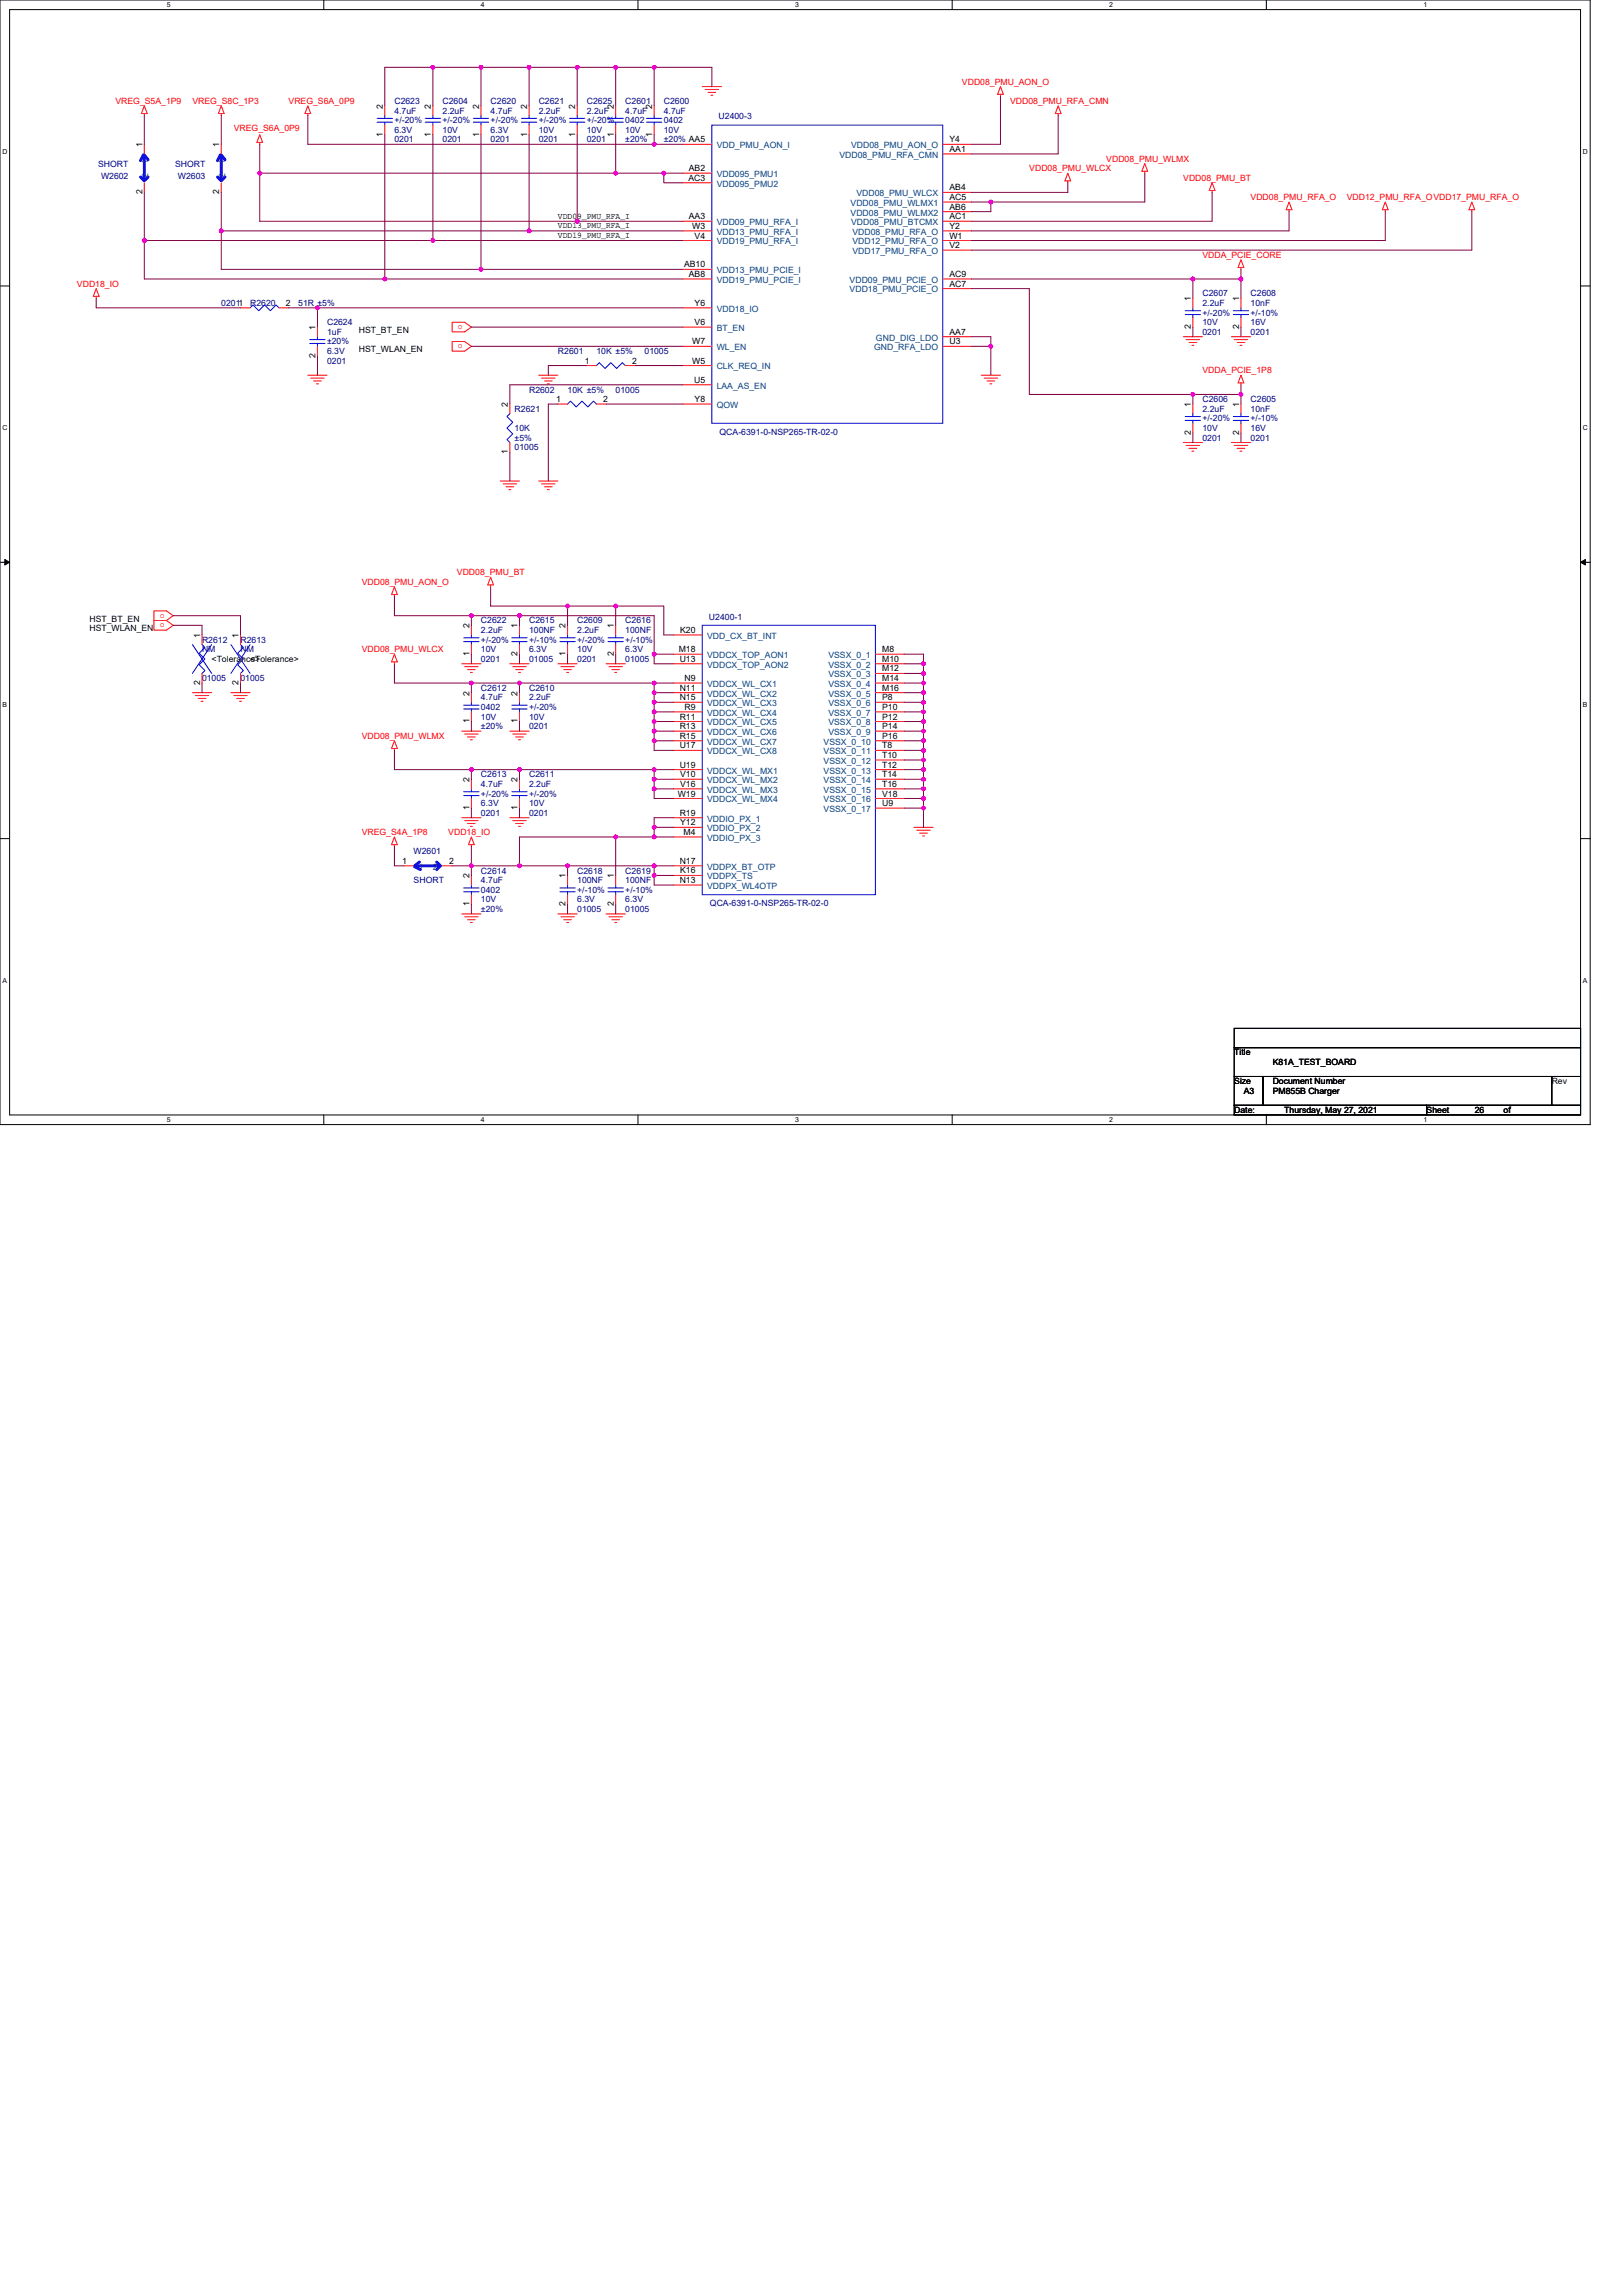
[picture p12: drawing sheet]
<svg xmlns="http://www.w3.org/2000/svg" width="210mm" height="297mm" viewBox="0 0 210 297" stroke-linecap="round" stroke-linejoin="round" font-family="sans-serif">
<defs><g id="words">
<g font-size="1.1" fill="#f00">
<text x="124.5" y="11">VDD08_PMU_AON_O</text>
<text x="14.9" y="13.4">VREG_S5A_1P9</text>
<text x="24.9" y="13.4">VREG_S8C_1P3</text>
<text x="30.2" y="16.9">VREG_S6A_0P9</text>
<text x="37.3" y="13.4">VREG_S6A_0P9</text>
<text x="130.7" y="13.4">VDD08_PMU_RFA_CMN</text>
<text x="133.2" y="22.2">VDD08_PMU_WLCX</text>
<text x="143.1" y="20.9">VDD08_PMU_WLMX</text>
<text x="153.1" y="23.4">VDD08_PMU_BT</text>
<text x="161.8" y="25.9">VDD08_PMU_RFA_O</text>
<text x="174.2" y="25.9">VDD12_PMU_RFA_OVDD17_PMU_RFA_O</text>
<text x="155.6" y="33.4">VDDA_PCIE_CORE</text>
<text x="10" y="37.1">VDD18_IO</text>
<text x="59.2" y="42.6">o</text>
<text x="59.2" y="45.1">o</text>
<text x="155.6" y="48.3">VDDA_PCIE_1P8</text>
<text x="46.8" y="75.7">VDD08_PMU_AON_O</text>
<text x="59.1" y="74.4">VDD08_PMU_BT</text>
<text x="20.7" y="79.9">o</text>
<text x="20.7" y="81.2">o</text>
<text x="46.8" y="84.4">VDD08_PMU_WLCX</text>
<text x="46.8" y="95.6">VDD08_PMU_WLMX</text>
<text x="46.8" y="108">VREG_S4A_1P8</text>
<text x="58" y="108">VDD18_IO</text>
</g>
<g font-size="1.1">
<text x="49.5" y="17.7" transform="rotate(-90 49.5 17.7)">1</text>
<text x="49.5" y="14.1" transform="rotate(-90 49.5 14.1)">2</text>
<text x="55.8" y="17.7" transform="rotate(-90 55.8 17.7)">1</text>
<text x="55.8" y="14.1" transform="rotate(-90 55.8 14.1)">2</text>
<text x="62" y="17.7" transform="rotate(-90 62 17.7)">1</text>
<text x="62" y="14.1" transform="rotate(-90 62 14.1)">2</text>
<text x="68.2" y="17.7" transform="rotate(-90 68.2 17.7)">1</text>
<text x="68.2" y="14.1" transform="rotate(-90 68.2 14.1)">2</text>
<text x="74.4" y="17.7" transform="rotate(-90 74.4 17.7)">1</text>
<text x="74.4" y="14.1" transform="rotate(-90 74.4 14.1)">2</text>
<text x="79.4" y="17.7" transform="rotate(-90 79.4 17.7)">1</text>
<text x="79.4" y="14.1" transform="rotate(-90 79.4 14.1)">2</text>
<text x="84.4" y="17.7" transform="rotate(-90 84.4 17.7)">1</text>
<text x="84.4" y="14.1" transform="rotate(-90 84.4 14.1)">2</text>
<text x="18.4" y="19" transform="rotate(-90 18.4 19)">1</text>
<text x="28.4" y="19" transform="rotate(-90 28.4 19)">1</text>
<text x="89.1" y="23.4">AC3</text>
<text x="89.1" y="22.1">AB2</text>
<text x="122.8" y="19.7">AA1</text>
<text x="122.8" y="18.4">Y4</text>
<text x="18.4" y="25.1" transform="rotate(-90 18.4 25.1)">2</text>
<text x="28.4" y="25.1" transform="rotate(-90 28.4 25.1)">2</text>
<text x="72.2" y="28.3">VDD09_PMU_RFA_I</text>
<text x="72.2" y="29.5">VDD13_PMU_RFA_I</text>
<text x="89.1" y="28.4">AA3</text>
<text x="89.6" y="29.6">W3</text>
<text x="122.8" y="24.6">AB4</text>
<text x="122.8" y="29.6">Y2</text>
<text x="122.8" y="25.9">AC5</text>
<text x="122.8" y="27.1">AB6</text>
<text x="122.8" y="28.4">AC1</text>
<text x="72.2" y="30.8">VDD19_PMU_RFA_I</text>
<text x="88.5" y="34.6">AB10</text>
<text x="89.1" y="35.8">AB8</text>
<text x="89.9" y="30.9">V4</text>
<text x="122.8" y="30.9">W1</text>
<text x="122.8" y="32.1">V2</text>
<text x="122.8" y="35.8">AC9</text>
<text x="37" y="39.6">2</text>
<text x="89.9" y="39.6">Y6</text>
<text x="122.8" y="37.1">AC7</text>
<text x="154.1" y="39" transform="rotate(-90 154.1 39)">1</text>
<text x="160.3" y="39" transform="rotate(-90 160.3 39)">1</text>
<text x="40.8" y="46.3" transform="rotate(-90 40.8 46.3)">2</text>
<text x="40.8" y="42.7" transform="rotate(-90 40.8 42.7)">1</text>
<text x="46.4" y="43.1">HST_BT_EN</text>
<text x="46.4" y="45.6">HST_WLAN_EN</text>
<text x="75.7" y="47">1</text>
<text x="81.8" y="47">2</text>
<text x="89.6" y="44.6">W7</text>
<text x="89.6" y="47">W5</text>
<text x="89.9" y="42.1">V6</text>
<text x="122.8" y="44.6">U3</text>
<text x="122.8" y="43.3">AA7</text>
<text x="154.1" y="42.6" transform="rotate(-90 154.1 42.6)">2</text>
<text x="160.3" y="42.6" transform="rotate(-90 160.3 42.6)">2</text>
<text x="65.7" y="52.6" transform="rotate(-90 65.7 52.6)">2</text>
<text x="71.9" y="52">1</text>
<text x="78" y="52">2</text>
<text x="89.8" y="49.5">U5</text>
<text x="89.9" y="52">Y8</text>
<text x="154.1" y="52.6" transform="rotate(-90 154.1 52.6)">1</text>
<text x="160.3" y="52.6" transform="rotate(-90 160.3 52.6)">1</text>
<text x="65.7" y="58.7" transform="rotate(-90 65.7 58.7)">1</text>
<text x="154.1" y="56.3" transform="rotate(-90 154.1 56.3)">2</text>
<text x="160.3" y="56.3" transform="rotate(-90 160.3 56.3)">2</text>
<text x="11.6" y="80.4">HST_BT_EN</text>
<text x="11.6" y="81.7">HST_WLAN_EN</text>
<text x="25.9" y="82.5" transform="rotate(-90 25.9 82.5)">1</text>
<text x="30.9" y="82.5" transform="rotate(-90 30.9 82.5)">1</text>
<text x="60.7" y="81.3" transform="rotate(-90 60.7 81.3)">2</text>
<text x="67" y="81.3" transform="rotate(-90 67 81.3)">1</text>
<text x="73.2" y="81.3" transform="rotate(-90 73.2 81.3)">2</text>
<text x="79.4" y="81.3" transform="rotate(-90 79.4 81.3)">1</text>
<text x="88" y="81.9">K20</text>
<text x="25.9" y="88.6" transform="rotate(-90 25.9 88.6)">2</text>
<text x="27.4" y="85.6">&lt;Tolerance&gt;</text>
<text x="30.9" y="88.6" transform="rotate(-90 30.9 88.6)">2</text>
<text x="32.4" y="85.6">&lt;Tolerance&gt;</text>
<text x="60.7" y="90" transform="rotate(-90 60.7 90)">2</text>
<text x="60.7" y="84.9" transform="rotate(-90 60.7 84.9)">1</text>
<text x="67" y="90" transform="rotate(-90 67 90)">2</text>
<text x="67" y="84.9" transform="rotate(-90 67 84.9)">2</text>
<text x="73.2" y="84.9" transform="rotate(-90 73.2 84.9)">1</text>
<text x="79.4" y="84.9" transform="rotate(-90 79.4 84.9)">2</text>
<text x="87.8" y="84.4">M18</text>
<text x="87.9" y="85.6">U13</text>
<text x="87.9" y="89.4">N11</text>
<text x="88.6" y="88.1">N9</text>
<text x="114.1" y="84.4">M8</text>
<text x="114.1" y="85.6">M10</text>
<text x="114.1" y="86.9">M12</text>
<text x="114.1" y="88.1">M14</text>
<text x="114.1" y="89.4">M16</text>
<text x="60.7" y="93.6" transform="rotate(-90 60.7 93.6)">1</text>
<text x="67" y="93.6" transform="rotate(-90 67 93.6)">1</text>
<text x="87.9" y="90.6">N15</text>
<text x="87.9" y="93.1">R11</text>
<text x="87.9" y="94.3">R13</text>
<text x="87.9" y="95.6">R15</text>
<text x="88.6" y="91.8">R9</text>
<text x="114.1" y="95.6">P16</text>
<text x="114.1" y="90.6">P8</text>
<text x="114.1" y="91.8">P10</text>
<text x="114.1" y="93.1">P12</text>
<text x="114.1" y="94.3">P14</text>
<text x="60.7" y="101.2" transform="rotate(-90 60.7 101.2)">2</text>
<text x="67" y="101.2" transform="rotate(-90 67 101.2)">2</text>
<text x="87.9" y="96.8">U17</text>
<text x="87.9" y="99.3">U19</text>
<text x="88" y="100.6">V10</text>
<text x="88" y="101.8">V16</text>
<text x="114.1" y="96.8">T8</text>
<text x="114.1" y="98.1">T10</text>
<text x="114.1" y="99.3">T12</text>
<text x="114.1" y="100.6">T14</text>
<text x="114.1" y="101.8">T16</text>
<text x="60.7" y="104.8" transform="rotate(-90 60.7 104.8)">1</text>
<text x="67" y="104.8" transform="rotate(-90 67 104.8)">1</text>
<text x="87.7" y="103">W19</text>
<text x="87.9" y="105.5">R19</text>
<text x="88" y="106.8">Y12</text>
<text x="114.1" y="103">V18</text>
<text x="114.1" y="104.3">U9</text>
<text x="52" y="111.8">1</text>
<text x="58.1" y="111.8">2</text>
<text x="60.7" y="113.6" transform="rotate(-90 60.7 113.6)">2</text>
<text x="73.2" y="113.6" transform="rotate(-90 73.2 113.6)">1</text>
<text x="79.4" y="113.6" transform="rotate(-90 79.4 113.6)">1</text>
<text x="87.9" y="111.8">N17</text>
<text x="88" y="113">K16</text>
<text x="88.4" y="108">M4</text>
<text x="60.7" y="117.2" transform="rotate(-90 60.7 117.2)">1</text>
<text x="73.2" y="117.2" transform="rotate(-90 73.2 117.2)">2</text>
<text x="79.4" y="117.2" transform="rotate(-90 79.4 117.2)">2</text>
<text x="87.9" y="114.2">N13</text>
<text x="159.7" y="136.5">Title</text>
<text x="164.7" y="137.8">K81A_TEST_BOARD</text>
<text x="159.7" y="140.3">Size</text>
<text x="160.9" y="141.5">A3</text>
<text x="164.7" y="140.3">Document Number</text>
<text x="164.7" y="141.5">PM855B Charger</text>
<text x="200.8" y="140.3">Rev</text>
<text x="159.7" y="144">Date:</text>
<text x="166.2" y="144">Thursday, May 27, 2021</text>
<text x="184.6" y="144">Sheet</text>
<text x="190.8" y="144">26</text>
<text x="194.5" y="144">of</text>
</g>
<g font-size="1.1" fill="#000080">
<text x="51" y="13.4">C2623</text>
<text x="51" y="14.7">4.7uF</text>
<text x="51" y="17.2">6.3V</text>
<text x="51" y="15.9">+/-20%</text>
<text x="57.3" y="13.4">C2604</text>
<text x="57.3" y="14.7">2.2uF</text>
<text x="57.3" y="17.2">10V</text>
<text x="57.3" y="15.9">+/-20%</text>
<text x="63.5" y="13.4">C2620</text>
<text x="63.5" y="14.7">4.7uF</text>
<text x="63.5" y="17.2">6.3V</text>
<text x="63.5" y="15.9">+/-20%</text>
<text x="69.7" y="13.4">C2621</text>
<text x="69.7" y="14.7">2.2uF</text>
<text x="69.7" y="17.2">10V</text>
<text x="69.7" y="15.9">+/-20%</text>
<text x="75.9" y="13.4">C2625</text>
<text x="75.9" y="14.7">2.2uF</text>
<text x="75.9" y="17.2">10V</text>
<text x="75.9" y="15.9">+/-20%</text>
<text x="80.9" y="13.4">C2601</text>
<text x="80.9" y="14.7">4.7uF</text>
<text x="80.9" y="15.9">0402</text>
<text x="80.9" y="17.2">10V</text>
<text x="85.9" y="13.4">C2600</text>
<text x="85.9" y="14.7">4.7uF</text>
<text x="85.9" y="15.9">0402</text>
<text x="85.9" y="17.2">10V</text>
<text x="93" y="15.4">U2400-3</text>
<text x="12.7" y="21.7">SHORT</text>
<text x="13.1" y="23.2">W2602</text>
<text x="22.7" y="21.7">SHORT</text>
<text x="23" y="23.2">W2603</text>
<text x="51" y="18.4">0201</text>
<text x="57.3" y="18.4">0201</text>
<text x="63.5" y="18.4">0201</text>
<text x="69.7" y="18.4">0201</text>
<text x="75.9" y="18.4">0201</text>
<text x="80.9" y="18.4">±20%</text>
<text x="85.9" y="18.4">±20% AA5</text>
<text x="28.6" y="39.6">02011</text>
<text x="32.4" y="39.6">R2620</text>
<text x="38.6" y="39.6">51R ±5%</text>
<text x="155.6" y="38.3">C2607</text>
<text x="155.6" y="39.6">2.2uF</text>
<text x="155.6" y="40.8">+/-20%</text>
<text x="161.8" y="38.3">C2608</text>
<text x="161.8" y="39.6">10nF</text>
<text x="161.8" y="40.8">+/-10%</text>
<text x="42.3" y="42.1">C2624</text>
<text x="42.3" y="43.3">1uF</text>
<text x="42.3" y="47.1">0201</text>
<text x="42.3" y="45.8">6.3V</text>
<text x="42.3" y="44.6">±20%</text>
<text x="72.2" y="45.8">R2601</text>
<text x="77.2" y="45.8">10K ±5%</text>
<text x="83.4" y="45.8">01005</text>
<text x="155.6" y="43.3">0201</text>
<text x="155.6" y="42.1">10V</text>
<text x="161.8" y="43.3">0201</text>
<text x="161.8" y="42.1">16V</text>
<text x="66.6" y="53.3">R2621</text>
<text x="68.5" y="50.8">R2602</text>
<text x="73.4" y="50.8">10K ±5%</text>
<text x="79.7" y="50.8">01005</text>
<text x="155.6" y="52">C2606</text>
<text x="155.6" y="53.3">2.2uF</text>
<text x="161.8" y="52">C2605</text>
<text x="161.8" y="53.3">10nF</text>
<text x="66.6" y="55.8">10K</text>
<text x="66.6" y="57">±5%</text>
<text x="66.6" y="58.3">01005</text>
<text x="93.1" y="56.3">QCA-6391-0-NSP265-TR-02-0</text>
<text x="155.6" y="57">0201</text>
<text x="155.6" y="55.8">10V</text>
<text x="155.6" y="54.5">+/-20%</text>
<text x="161.8" y="57">0201</text>
<text x="161.8" y="55.8">16V</text>
<text x="161.8" y="54.5">+/-10%</text>
<text x="26.1" y="83.1">R2612</text>
<text x="31.1" y="83.1">R2613</text>
<text x="62.2" y="80.7">C2622</text>
<text x="62.2" y="81.9">2.2uF</text>
<text x="62.2" y="83.1">+/-20%</text>
<text x="68.5" y="80.7">C2615</text>
<text x="68.5" y="81.9">100NF</text>
<text x="68.5" y="83.1">+/-10%</text>
<text x="74.7" y="80.7">C2609</text>
<text x="74.7" y="81.9">2.2uF</text>
<text x="74.7" y="83.1">+/-20%</text>
<text x="80.9" y="80.7">C2616</text>
<text x="80.9" y="81.9">100NF</text>
<text x="80.9" y="83.1">+/-10%</text>
<text x="91.7" y="80.2">U2400-1</text>
<text x="26.1" y="84.4">NM</text>
<text x="26.1" y="88.1">01005</text>
<text x="31.1" y="84.4">NM</text>
<text x="31.1" y="88.1">01005</text>
<text x="62.2" y="89.4">C2612</text>
<text x="62.2" y="85.6">0201</text>
<text x="62.2" y="84.4">10V</text>
<text x="68.5" y="85.6">01005</text>
<text x="68.5" y="84.4">6.3V</text>
<text x="68.5" y="89.4">C2610</text>
<text x="74.7" y="85.6">0201</text>
<text x="74.7" y="84.4">10V</text>
<text x="80.9" y="85.6">01005</text>
<text x="80.9" y="84.4">6.3V</text>
<text x="62.2" y="90.6">4.7uF</text>
<text x="62.2" y="91.9">0402</text>
<text x="62.2" y="93.1">10V</text>
<text x="62.2" y="94.3">±20%</text>
<text x="68.5" y="90.6">2.2uF</text>
<text x="68.5" y="94.3">0201</text>
<text x="68.5" y="93.1">10V</text>
<text x="68.5" y="91.9">+/-20%</text>
<text x="62.2" y="100.6">C2613</text>
<text x="62.2" y="101.8">4.7uF</text>
<text x="68.5" y="100.6">C2611</text>
<text x="68.5" y="101.8">2.2uF</text>
<text x="62.2" y="105.6">0201</text>
<text x="62.2" y="104.3">6.3V</text>
<text x="62.2" y="103.1">+/-20%</text>
<text x="68.5" y="105.6">0201</text>
<text x="68.5" y="104.3">10V</text>
<text x="68.5" y="103.1">+/-20%</text>
<text x="53.5" y="110.5">W2601</text>
<text x="62.2" y="113">C2614</text>
<text x="74.7" y="113">C2618</text>
<text x="80.9" y="113">C2619</text>
<text x="53.5" y="114.3">SHORT</text>
<text x="62.2" y="114.3">4.7uF</text>
<text x="62.2" y="115.5">0402</text>
<text x="62.2" y="116.8">10V</text>
<text x="62.2" y="118">±20%</text>
<text x="74.7" y="114.3">100NF</text>
<text x="74.7" y="118">01005</text>
<text x="74.7" y="116.8">6.3V</text>
<text x="74.7" y="115.5">+/-10%</text>
<text x="80.9" y="114.3">100NF</text>
<text x="80.9" y="118">01005</text>
<text x="80.9" y="116.8">6.3V</text>
<text x="80.9" y="115.5">+/-10%</text>
<text x="91.9" y="117.2">QCA-6391-0-NSP265-TR-02-0</text>
</g>
<g font-size="1.1" fill="#004080">
<text x="19.2" y="23" transform="rotate(-90 19.2 23)">2</text>
<text x="19.2" y="21.2" transform="rotate(-90 19.2 21.2)">1</text>
<text x="29.1" y="23" transform="rotate(-90 29.1 23)">2</text>
<text x="29.1" y="21.2" transform="rotate(-90 29.1 21.2)">1</text>
<text x="92.7" y="19.2">VDD_PMU_AON_I</text>
<text x="92.7" y="22.9">VDD095_PMU1</text>
<text x="108.6" y="20.4">VDD08_PMU_RFA_CMN</text>
<text x="110.1" y="19.2">VDD08_PMU_AON_O</text>
<text x="92.7" y="24.1">VDD095_PMU2</text>
<text x="92.7" y="29.1">VDD09_PMU_RFA_I</text>
<text x="110" y="26.6">VDD08_PMU_WLMX1</text>
<text x="110" y="27.9">VDD08_PMU_WLMX2</text>
<text x="110.1" y="29.1">VDD08_PMU_BTCMX</text>
<text x="110.8" y="25.4">VDD08_PMU_WLCX</text>
<text x="92.7" y="30.4">VDD13_PMU_RFA_I</text>
<text x="92.7" y="31.6">VDD19_PMU_RFA_I</text>
<text x="92.7" y="35.4">VDD13_PMU_PCIE_I</text>
<text x="110.3" y="30.4">VDD08_PMU_RFA_O</text>
<text x="110.3" y="31.6">VDD12_PMU_RFA_O</text>
<text x="110.3" y="32.9">VDD17_PMU_RFA_O</text>
<text x="92.7" y="36.6">VDD19_PMU_PCIE_I</text>
<text x="92.7" y="40.3">VDD18_IO</text>
<text x="109.9" y="36.6">VDD09_PMU_PCIE_O</text>
<text x="109.9" y="37.8">VDD18_PMU_PCIE_O</text>
<text x="92.7" y="42.8">BT_EN</text>
<text x="92.7" y="45.3">WL_EN</text>
<text x="92.7" y="47.8">CLK_REQ_IN</text>
<text x="113.1" y="45.3">GND_RFA_LDO</text>
<text x="113.3" y="44.1">GND_DIG_LDO</text>
<text x="92.7" y="50.3">LAA_AS_EN</text>
<text x="92.7" y="52.8">QOW</text>
<text x="91.5" y="82.6">VDD_CX_BT_INT</text>
<text x="91.5" y="85.1">VDDCX_TOP_AON1</text>
<text x="91.5" y="86.4">VDDCX_TOP_AON2</text>
<text x="91.5" y="88.9">VDDCX_WL_CX1</text>
<text x="107.2" y="85.1">VSSX_0_1</text>
<text x="107.2" y="86.4">VSSX_0_2</text>
<text x="107.2" y="87.6">VSSX_0_3</text>
<text x="107.2" y="88.9">VSSX_0_4</text>
<text x="91.5" y="90.1">VDDCX_WL_CX2</text>
<text x="91.5" y="91.4">VDDCX_WL_CX3</text>
<text x="91.5" y="92.6">VDDCX_WL_CX4</text>
<text x="91.5" y="93.8">VDDCX_WL_CX5</text>
<text x="91.5" y="95.1">VDDCX_WL_CX6</text>
<text x="107.2" y="90.1">VSSX_0_5</text>
<text x="107.2" y="91.4">VSSX_0_6</text>
<text x="107.2" y="92.6">VSSX_0_7</text>
<text x="107.2" y="93.8">VSSX_0_8</text>
<text x="107.2" y="95.1">VSSX_0_9</text>
<text x="91.5" y="96.3">VDDCX_WL_CX7</text>
<text x="91.5" y="97.6">VDDCX_WL_CX8</text>
<text x="91.5" y="100.1">VDDCX_WL_MX1</text>
<text x="91.5" y="101.3">VDDCX_WL_MX2</text>
<text x="106.6" y="96.3">VSSX_0_10</text>
<text x="106.6" y="97.6">VSSX_0_11</text>
<text x="106.6" y="98.8">VSSX_0_12</text>
<text x="106.6" y="100.1">VSSX_0_13</text>
<text x="106.6" y="101.3">VSSX_0_14</text>
<text x="91.5" y="102.6">VDDCX_WL_MX3</text>
<text x="91.5" y="103.8">VDDCX_WL_MX4</text>
<text x="91.5" y="106.3">VDDIO_PX_1</text>
<text x="91.5" y="107.5">VDDIO_PX_2</text>
<text x="106.6" y="102.6">VSSX_0_15</text>
<text x="106.6" y="103.8">VSSX_0_16</text>
<text x="106.6" y="105">VSSX_0_17</text>
<text x="54.1" y="112.5">1</text>
<text x="56" y="112.5">2</text>
<text x="91.5" y="108.8">VDDIO_PX_3</text>
<text x="91.5" y="112.5">VDDPX_BT_OTP</text>
<text x="91.5" y="113.8">VDDPX_TS</text>
<text x="91.5" y="115">VDDPX_WL4OTP</text>
</g>
<g font-size=".9">
<text x="21.6" y=".9">5</text>
<text x="62.2" y=".9">4</text>
<text x="102.9" y=".9">3</text>
<text x="143.5" y=".9">2</text>
<text x="184.2" y=".9">1</text>
<text x=".3" y="19.9">D</text>
<text x="204.8" y="19.9">D</text>
<text x=".3" y="55.7">C</text>
<text x="204.8" y="55.7">C</text>
<text x=".3" y="91.4">B</text>
<text x="204.8" y="91.4">B</text>
<text x=".3" y="127.2">A</text>
<text x="204.8" y="127.2">A</text>
<text x="21.6" y="145.2">5</text>
<text x="62.2" y="145.2">4</text>
<text x="102.9" y="145.2">3</text>
<text x="143.5" y="145.2">2</text>
<text x="184.2" y="145.2">1</text>
</g>
</g></defs>
<path d="M0 0h205.7v145.5h-205.7zM1.2 1.2h203.3v143h-203.3z" fill="none" stroke="#000" stroke-width=".13"/>
<g fill="#fff">
<path d="M21.6 .1h.5v1h-.5z"/>
<path d="M21.6 144.4h.5v1h-.5z"/>
</g>
<path d="M41.9 0v1.2M41.9 144.2v1.3" fill="none" stroke="#000" stroke-width=".13"/>
<g fill="#fff">
<path d="M62.2 .1h.5v1h-.5z"/>
<path d="M62.2 144.4h.5v1h-.5z"/>
</g>
<path d="M82.5 0v1.2M82.5 144.2v1.3" fill="none" stroke="#000" stroke-width=".13"/>
<g fill="#fff">
<path d="M102.9 .1h.5v1h-.5z"/>
<path d="M102.9 144.4h.5v1h-.5z"/>
</g>
<path d="M123.2 0v1.2M123.2 144.2v1.3" fill="none" stroke="#000" stroke-width=".13"/>
<g fill="#fff">
<path d="M143.5 .1h.5v1h-.5z"/>
<path d="M143.5 144.4h.5v1h-.5z"/>
</g>
<path d="M163.8 0v1.2M163.8 144.2v1.3" fill="none" stroke="#000" stroke-width=".13"/>
<g fill="#fff">
<path d="M184.2 .1h.5v1h-.5z"/>
<path d="M184.2 144.4h.5v1h-.5z"/>
<path d="M.3 19.1h.7v1h-.7z"/>
<path d="M204.8 19.1h.6v1h-.6z"/>
<path d="M.3 54.9h.7v1h-.7z"/>
<path d="M204.8 54.9h.6v1h-.6z"/>
</g>
<path d="M0 37h1.2M204.5 37h1.2" fill="none" stroke="#000" stroke-width=".13"/>
<g fill="#fff">
<path d="M.3 90.6h.6v1h-.6z"/>
<path d="M204.8 90.6h.6v1h-.6z"/>
</g>
<path d="M0 72.7h1.2M204.5 72.7h1.2" fill="none" stroke="#000" stroke-width=".13"/>
<path d="M.6 72.4l.6 .3-.6 .4zM204.5 72.7l.6-.3v.7z" fill="#000" stroke="#000" stroke-width=".13"/>
<g fill="#fff">
<path d="M.3 126.4h.6v1h-.6z"/>
<path d="M204.8 126.4h.6v1h-.6z"/>
</g>
<path d="M0 108.5h1.2M204.5 108.5h1.2M159.7 133h44.8v2.5h-44.8zM159.7 135.5h44.8v3.8h-44.8zM159.7 139.3h3.7v3.7h-3.7zM163.4 139.3h37.4v3.7h-37.4zM200.8 139.3h3.7v3.7h-3.7zM159.7 143h24.9v1.2h-24.9zM184.6 143h19.9v1.2h-19.9z" fill="none" stroke="#000" stroke-width=".13"/>
<g fill="none" stroke="#f00" stroke-width=".13">
<path d="M18.7 14.7v.2M18.7 18.7v1.2M18.7 13.7l.3 1h-.7zM28.6 14.7v.2M28.6 18.7v1.2M28.6 13.7l.4 1h-.7zM33.6 18.4v.3M33.6 17.4l.4 1h-.8zM39.8 13.7l.4 1h-.7zM39.8 14.7v.2M49.8 16.2v1.2M49.8 13.7v1.2"/>
<path d="M56 16.2v1.2M56 13.7v1.2M62.2 16.2v1.2M62.2 13.7v1.2M68.5 16.2v1.2M68.5 13.7v1.2M74.7 16.2v1.2M74.7 13.7v1.2M79.7 16.2v1.2M79.7 13.7v1.2M84.6 16.2v1.2M84.6 13.7v1.2"/>
<path d="M88.4 18.7h3.7M90.9 11.2h2.4M91.2 11.6h1.8M91.6 12h1M92 12.3h.2M122 18.7h3.7M122 19.9h3.7M129.4 12.2v.2M129.4 11.2l.4 1h-.7zM136.9 14.7v.2M136.9 13.7l.4 1h-.8zM12.4 37.3l.4 1h-.7z"/>
<path d="M12.4 38.3v.3M18.7 23.6v1.3M28.6 23.6v1.3M31.1 39.8h1.3M36.1 39.8h1.2M88.4 22.4h3.7M88.4 23.6h3.7M88.4 28.6h3.7M88.4 29.9h3.7M88.4 31.1h3.7M88.4 34.8h3.7M88.4 36.1h3.7"/>
<path d="M88.4 39.8h3.7M122 24.9h3.7M122 26.1h3.7M122 27.4h3.7M122 28.6h3.7M122 29.9h3.7M122 31.1h3.7M122 32.4h3.7M122 36.1h3.7M122 37.3h3.7M138.2 22.4l.3 1h-.7zM138.2 23.4v.2"/>
<path d="M148.1 21.2l.4 1h-.8zM148.1 22.2v.2M154.3 38.6v1.2M156.8 23.6l.4 1h-.8zM156.8 24.6v.3M160.6 33.6l.3 1h-.7zM160.6 34.6v.2M160.6 38.6v1.2M166.8 26.1l.4 1h-.8zM166.8 27.1v.3M179.2 26.1l.4 1h-.8zM179.2 27.1v.3"/>
<path d="M190.4 26.1l.4 1h-.8zM190.4 27.1v.3M39.8 48.5h2.5M40.2 48.9h1.7M40.6 49.3h1M40.9 49.7h.3M41.1 42.3v1.3M41.1 44.8v1.3M58.5 41.7h1.6l.9 .6-.9 .6h-1.6zM58.5 44.2h1.6l.9 .6-.9 .6h-1.6zM66 57.3v1.2M66 52.3v1.2"/>
<path d="M69.7 48.5h2.5M70.1 48.9h1.7M70.4 49.3h1M70.8 49.7h.3M72.2 52.3h1.2M75.9 47.3h1.3M77.2 52.3h1.2M80.9 47.3h1.2M88.4 42.3h3.7M88.4 44.8h3.7M88.4 47.3h3.7M88.4 49.8h3.7"/>
<path d="M88.4 52.3h3.7M122 43.6h3.7M122 44.8h3.7M126.9 48.5h2.5M127.3 48.9h1.8M127.7 49.3h1M128.1 49.7h.2M153.1 43.6h2.5M153.1 57.3h2.5M153.5 43.9h1.7M153.5 57.6h1.7M153.8 44.3h1"/>
<path d="M153.8 58h1M154.2 44.7h.3M154.2 58.4h.3M154.3 52.3v1.2M154.3 54.8v1.2M154.3 41.1v1.2M159.3 43.6h2.5M159.3 57.3h2.5M159.7 43.9h1.7M159.7 57.6h1.7M160.1 44.3h.9M160.1 58h.9"/>
<path d="M160.4 44.7h.3M160.4 58.4h.3M160.6 48.5l.3 1h-.7zM160.6 49.5v.3M160.6 52.3v1.2M160.6 54.8v1.2M160.6 41.1v1.2M19.9 79h1.6l.9 .7-.9 .6h-1.6zM51 76.9v.3M51 75.9l.4 1h-.7zM63.5 75.7v.2M63.5 74.7l.3 1h-.7z"/>
<path d="M64.7 62.2h2.5M65.1 62.6h1.7M65.5 63h1M65.8 63.3h.3M69.7 62.2h2.5M70.1 62.6h1.7M70.4 63h1M70.8 63.3h.3M19.9 80.3h1.6l.9 .6-.9 .6h-1.6zM24.9 89.6h2.5M25.3 90h1.7M25.6 90.4h1"/>
<path d="M26 90.7h.3M26.1 82.1v1.3M26.1 87.1v1.3M29.9 89.6h2.5M30.2 90h1.8M30.6 90.4h1M31 90.7h.2M31.1 82.1v1.3M31.1 87.1v1.3M51 85.6v.3M51 96.8v.3M51 84.6l.4 1h-.7z"/>
<path d="M51 95.8l.4 1h-.7zM59.7 85.9h2.5M59.7 94.6h2.5M60.1 86.3h1.8M60.1 95h1.8M60.5 86.6h1M60.5 95.3h1M60.9 87h.2M60.9 95.7h.2M61 92.1v1.2M61 89.6v1.3M61 83.4v1.2"/>
<path d="M61 80.9v1.2M66 85.9h2.5M66 94.6h2.5M66.3 86.3h1.8M66.3 95h1.8M66.7 86.6h1M66.7 95.3h1M67.1 87h.2M67.1 95.7h.2M67.2 80.9v1.2M67.2 83.4v1.2M67.2 92.1v1.2"/>
<path d="M67.2 89.6v1.3M72.2 85.9h2.5M72.6 86.3h1.7M72.9 86.6h1M73.3 87h.3M73.4 83.4v1.2M73.4 80.9v1.2M78.4 85.9h2.5M78.8 86.3h1.7M79.2 86.6h.9M79.5 87h.3M79.7 80.9v1.2"/>
<path d="M79.7 83.4v1.2M87.1 82.1h3.8M87.1 84.6h3.8M87.1 85.9h3.8M87.1 88.4h3.8M87.1 89.6h3.8M87.1 90.9h3.8M87.1 92.1h3.8M87.1 93.3h3.8M87.1 94.6h3.8M87.1 95.8h3.8M87.1 97.1h3.8"/>
<path d="M87.1 99.6h3.8M113.3 84.6h3.7M113.3 85.9h3.7M113.3 87.1h3.7M113.3 88.4h3.7M113.3 89.6h3.7M113.3 90.9h3.7M113.3 92.1h3.7M113.3 93.3h3.7M113.3 94.6h3.7M113.3 95.8h3.7M113.3 97.1h3.7"/>
<path d="M113.3 98.3h3.7M113.3 99.6h3.7M51 109.3v.2M51 108.3l.4 1h-.7zM52.3 112h1.2M57.3 112h1.2M59.7 105.8h2.5M59.7 118.2h2.5M60.1 106.2h1.8M60.1 118.6h1.8M60.5 106.5h1M60.5 119h1"/>
<path d="M60.9 106.9h.2M60.9 119.4h.2M61 109.3v.2M61 115.7v1.3M61 113.3v1.2M61 103.3v1.2M61 100.8v1.3M61 108.3l.4 1h-.8zM66 105.8h2.5M66.3 106.2h1.8M66.7 106.5h1M67.1 106.9h.2"/>
<path d="M67.2 103.3v1.2M67.2 100.8v1.3M72.2 118.2h2.5M72.6 118.6h1.7M72.9 119h1M73.3 119.4h.3M73.4 113.3v1.2M73.4 115.7v1.3M78.4 118.2h2.5M78.8 118.6h1.7M79.2 119h.9M79.5 119.4h.3"/>
<path d="M79.7 113.3v1.2M79.7 115.7v1.3M87.1 100.8h3.8M87.1 102.1h3.8M87.1 103.3h3.8M87.1 105.8h3.8M87.1 107h3.8M87.1 108.3h3.8M87.1 112h3.8M87.1 113.3h3.8M87.1 114.5h3.8M113.3 100.8h3.7"/>
<path d="M113.3 102.1h3.7M113.3 103.3h3.7M113.3 104.5h3.7M118.2 107h2.5M118.6 107.4h1.8M119 107.8h1M119.4 108.2h.2"/>
</g>
<g fill="none" stroke="#00f" stroke-width=".13">
<path d="M48.8 15.8h2M48.8 15.3h2M49.8 15.8v.4M49.8 14.9v.4M55 15.8h2M55 15.3h2M56 15.8v.4M56 14.9v.4M61.2 15.8h2M61.2 15.3h2M62.2 15.8v.4M62.2 14.9v.4"/>
<path d="M67.5 15.8h1.9M67.5 15.3h1.9M68.5 15.8v.4M68.5 14.9v.4M73.7 15.8h2M73.7 15.3h2M74.7 15.8v.4M74.7 14.9v.4M78.7 15.8h2M78.7 15.3h2M79.7 15.8v.4M79.7 14.9v.4"/>
<path d="M83.6 15.8h2M83.6 15.3h2M84.6 15.8v.4M84.6 14.9v.4M92.1 16.2h29.9v38.6h-29.9zM32.4 39.8l.3-.3 .8 .7 .7-.7 .8 .7 .7-.7 .4 .3M154.3 39.8v.4M160.6 39.8v.4M40.1 43.9h2M40.1 44.4h2M41.1 43.6v.3M41.1 44.4v.4"/>
<path d="M66 53.5l-.4 .4 .7 .7-.7 .8 .7 .7-.7 .8 .4 .4M73.4 52.3l.4-.4 .7 .7 .8-.7 .7 .7 .8-.7 .4 .4M77.2 47.3l.3-.4 .8 .8 .7-.8 .8 .8 .7-.8 .4 .4M153.3 53.9h2M153.3 54.4h2M153.3 40.2h2M153.3 40.7h2M154.3 53.5v.4M154.3 54.4v.4M154.3 40.7v.4M159.6 53.9h2M159.6 54.4h2"/>
<path d="M159.6 40.2h2M159.6 40.7h2M160.6 53.5v.4M160.6 54.4v.4M160.6 40.7v.4M24.9 83.4l2.5 3.7M26.1 83.4l.4 .4-.7 .7 .7 .8-.7 .7 .7 .7-.4 .4M27.4 83.4l-2.5 3.7M29.9 83.4l2.5 3.7M31.1 83.4l.4 .4-.8 .7 .8 .8-.8 .7 .8 .7-.4 .4M32.4 83.4l-2.5 3.7M60 91.7h2"/>
<path d="M60 91.2h2M60 83h2M60 82.5h2M61 91.7v.4M61 90.9v.3M61 83v.4M61 82.1v.4M66.2 82.5h2M66.2 83h2M66.2 91.7h2M66.2 91.2h2M67.2 82.1v.4"/>
<path d="M67.2 83v.4M67.2 91.7v.4M67.2 90.9v.3M72.4 83h2M72.4 82.5h2M73.4 83v.4M73.4 82.1v.4M78.7 82.5h2M78.7 83h2M79.7 82.1v.4M79.7 83v.4M90.9 80.9h22.4v34.8h-22.4z"/>
<path d="M60 115.4h2M60 114.9h2M60 102.9h2M60 102.4h2M61 115.4v.3M61 114.5v.4M61 102.9v.4M61 102.1v.3M66.2 102.9h2M66.2 102.4h2M67.2 102.9v.4M67.2 102.1v.3"/>
<path d="M72.4 114.9h2M72.4 115.4h2M73.4 114.5v.4M73.4 115.4v.3M78.7 114.9h2M78.7 115.4h2M79.7 114.5v.4M79.7 115.4v.3"/>
</g>
<g fill="none" stroke="#00f" stroke-width=".37">
<path d="M18.2 22.9l.5 .5M18.5 20l-.3 .8M18.7 20.3v2.7M18.7 20l.5 .7M19.2 22.9l-.4 .4M28.1 22.9l.5 .5M28.5 20l-.4 .8M28.6 20.3v2.7M28.6 20l.5 .7M29.1 22.9l-.3 .4M53.6 112.1l.8 .4M53.9 112h2.7"/>
<path d="M54.3 111.5l-.7 .5M56.5 111.5l.4 .4M57 112l-.5 .5"/>
</g>
<path d="M84.6 18.7h3.8M18.7 31.1h37.3" fill="none" stroke="#800040" stroke-width=".13"/>
<circle cx="56" cy="31.1" r=".24" fill="#f0f"/>
<circle cx="56" cy="31.1" r=".24" fill="none" stroke="#f0f" stroke-width=".13"/>
<circle cx="18.7" cy="31.1" r=".24" fill="#f0f"/>
<circle cx="18.7" cy="31.1" r=".24" fill="none" stroke="#f0f" stroke-width=".13"/>
<path d="M88.4 22.4h-2.5v1.2h2.5" fill="none" stroke="#800040" stroke-width=".13"/>
<circle cx="85.9" cy="22.4" r=".24" fill="#f0f"/>
<circle cx="85.9" cy="22.4" r=".24" fill="none" stroke="#f0f" stroke-width=".13"/>
<path d="M18.7 14.9v3.8M28.6 14.9v3.8M18.7 36.1h31.1M28.6 34.8h33.6" fill="none" stroke="#800040" stroke-width=".13"/>
<circle cx="62.2" cy="34.8" r=".24" fill="#f0f"/>
<circle cx="62.2" cy="34.8" r=".24" fill="none" stroke="#f0f" stroke-width=".13"/>
<g fill="none" stroke="#800040" stroke-width=".13">
<path d="M84.6 8.7v5M129.4 12.4v6.3h-3.7M136.9 14.9v5h-11.2M12.4 38.6v1.2h18.7M79.7 22.4h6.2M125.7 36.1h28.6M125.7 26.1h2.5M125.7 37.3h7.5M128.2 26.1v1.3h-2.5M138.2 23.6v1.3h-12.5M148.1 22.4v3.7h-19.9M154.3 36.1v2.5"/>
<path d="M154.3 36.1h6.3M156.8 24.9v3.7h-31.1M160.6 36.1v2.5M160.6 34.8v1.3M166.8 27.4v2.5h-41.1M179.2 27.4v3.7h-53.5M190.4 27.4v5h-64.7M61 42.3h27.4M61 44.8h27.4M75.9 47.3h-5v1.2M78.4 52.3h10M82.1 47.3h6.3"/>
<path d="M125.7 43.6h2.5v1.2M125.7 44.8h2.5M128.2 44.8v3.7M154.3 42.3v1.3M154.3 56v1.3M160.6 42.3v1.3M160.6 49.8v1.2M160.6 51h-6.3v1.3M160.6 51v1.3M160.6 56v1.3M22.4 79.7h8.7v2.4M51 77.2v2.5"/>
<path d="M63.5 75.9v2.5h9.9M67.2 79.7v1.2M67.2 79.7h-6.2v1.2M67.2 79.7h17.4v4.9M73.4 78.4v2.5M73.4 78.4h6.3M79.7 78.4h6.2v3.7h1.2M79.7 78.4v2.5M22.4 80.9h3.7v1.2M26.1 88.4v1.2M31.1 88.4v1.2M51 85.9v2.5h10"/>
<path d="M51 97.1v2.5h10M61 84.6v1.3M61 88.4v1.2M61 88.4h6.2M61 93.3v1.3M61 99.6v1.2M61 99.6h6.2M67.2 84.6v1.3M67.2 88.4v1.2M67.2 93.3v1.3M67.2 99.6v1.2M67.2 88.4h17.4"/>
<path d="M67.2 99.6h17.4M73.4 84.6v1.3M79.7 84.6v1.3M84.6 84.6h2.5M84.6 88.4h2.5M84.6 89.6h2.5M84.6 90.9h2.5M84.6 92.1h2.5M84.6 93.3h2.5M84.6 94.6h2.5M84.6 95.8h2.5M84.6 99.6h2.5"/>
<path d="M84.6 84.6v1.3h2.5M84.6 95.8v1.3h2.5M84.6 88.4v1.2M84.6 89.6v1.3M84.6 90.9v1.2M84.6 92.1v1.2M84.6 93.3v1.3M84.6 94.6v1.2M84.6 99.6v1.2M117 84.6h2.5v1.3M117 85.9h2.5M117 87.1h2.5"/>
<path d="M117 88.4h2.5M117 89.6h2.5M117 90.9h2.5M117 92.1h2.5M117 93.3h2.5M117 94.6h2.5M117 95.8h2.5M117 97.1h2.5M117 98.3h2.5M117 99.6h2.5M119.5 85.9v1.2M119.5 87.1v1.3"/>
<path d="M119.5 88.4v1.2M119.5 89.6v1.3M119.5 90.9v1.2M119.5 92.1v1.2M119.5 93.3v1.3M119.5 94.6v1.2M119.5 95.8v1.3M119.5 97.1v1.2M119.5 98.3v1.3M119.5 99.6v1.2M61 104.5v1.3M61 109.5v3.8"/>
<path d="M61 117v1.2M67.2 104.5v1.3M67.2 108.3h12.5M73.4 117v1.2M79.7 117v1.2M84.6 100.8h2.5M84.6 102.1h2.5M84.6 107v1.3h2.5M84.6 113.3h2.5M84.6 100.8v1.3M84.6 102.1v1.2h2.5M84.6 113.3v1.2h2.5"/>
<path d="M87.1 105.8h-2.5v1.2h2.5M87.1 112h-2.5v1.3M117 100.8h2.5M117 102.1h2.5M117 103.3h2.5M117 104.5h2.5M119.5 100.8v1.3M119.5 102.1v1.2M119.5 103.3v1.2M119.5 104.5v2.5"/>
</g>
<g fill="#f0f" stroke="#f0f" stroke-width=".13">
<circle cx="128.2" cy="26.1" r=".24"/>
<circle cx="160.6" cy="36.1" r=".24"/>
<circle cx="154.3" cy="36.1" r=".24"/>
<circle cx="160.6" cy="51" r=".24"/>
<circle cx="154.3" cy="51" r=".24"/>
<circle cx="128.2" cy="44.8" r=".24"/>
<circle cx="67.2" cy="79.7" r=".24"/>
<circle cx="79.7" cy="78.4" r=".24"/>
<circle cx="73.4" cy="78.4" r=".24"/>
<circle cx="84.6" cy="84.6" r=".24"/>
<circle cx="61" cy="88.4" r=".24"/>
<circle cx="84.6" cy="88.4" r=".24"/>
<circle cx="67.2" cy="88.4" r=".24"/>
<circle cx="84.6" cy="89.6" r=".24"/>
<circle cx="84.6" cy="92.1" r=".24"/>
<circle cx="84.6" cy="90.9" r=".24"/>
<circle cx="84.6" cy="93.3" r=".24"/>
<circle cx="84.6" cy="94.6" r=".24"/>
<circle cx="84.6" cy="95.8" r=".24"/>
<circle cx="61" cy="99.6" r=".24"/>
<circle cx="84.6" cy="99.6" r=".24"/>
<circle cx="67.2" cy="99.6" r=".24"/>
<circle cx="84.6" cy="102.1" r=".24"/>
<circle cx="84.6" cy="100.8" r=".24"/>
<circle cx="84.6" cy="107" r=".24"/>
<circle cx="84.6" cy="113.3" r=".24"/>
<circle cx="61" cy="112" r=".24"/>
<circle cx="119.5" cy="87.1" r=".24"/>
<circle cx="119.5" cy="85.9" r=".24"/>
<circle cx="119.5" cy="88.4" r=".24"/>
<circle cx="119.5" cy="89.6" r=".24"/>
<circle cx="119.5" cy="92.1" r=".24"/>
<circle cx="119.5" cy="90.9" r=".24"/>
<circle cx="119.5" cy="94.6" r=".24"/>
<circle cx="119.5" cy="93.3" r=".24"/>
<circle cx="119.5" cy="97.1" r=".24"/>
<circle cx="119.5" cy="95.8" r=".24"/>
<circle cx="119.5" cy="98.3" r=".24"/>
<circle cx="119.5" cy="99.6" r=".24"/>
<circle cx="119.5" cy="102.1" r=".24"/>
<circle cx="119.5" cy="100.8" r=".24"/>
<circle cx="119.5" cy="103.3" r=".24"/>
<circle cx="119.5" cy="104.5" r=".24"/>
</g>
<circle cx="84.6" cy="8.7" r=".24" fill="#f0f"/>
<circle cx="84.6" cy="8.7" r=".24" fill="none" stroke="#f0f" stroke-width=".13"/>
<path d="M84.6 17.4v1.3h-44.8" fill="none" stroke="#800040" stroke-width=".13"/>
<circle cx="84.6" cy="18.7" r=".24" fill="#f0f"/>
<circle cx="84.6" cy="18.7" r=".24" fill="none" stroke="#f0f" stroke-width=".13"/>
<path d="M79.7 17.4v5M33.6 28.6h41.1" fill="none" stroke="#800040" stroke-width=".13"/>
<circle cx="74.7" cy="28.6" r=".24" fill="#f0f"/>
<circle cx="74.7" cy="28.6" r=".24" fill="none" stroke="#f0f" stroke-width=".13"/>
<path d="M33.6 22.4h46.1" fill="none" stroke="#800040" stroke-width=".13"/>
<circle cx="79.7" cy="22.4" r=".24" fill="#f0f"/>
<circle cx="79.7" cy="22.4" r=".24" fill="none" stroke="#f0f" stroke-width=".13"/>
<circle cx="33.6" cy="22.4" r=".24" fill="#f0f"/>
<circle cx="33.6" cy="22.4" r=".24" fill="none" stroke="#f0f" stroke-width=".13"/>
<path d="M62.2 8.7v5M68.5 8.7v5M68.5 17.4v12.5h19.9M74.7 8.7v5M74.7 17.4v11.2h13.7" fill="none" stroke="#800040" stroke-width=".13"/>
<circle cx="62.2" cy="8.7" r=".24" fill="#f0f"/>
<circle cx="62.2" cy="8.7" r=".24" fill="none" stroke="#f0f" stroke-width=".13"/>
<path d="M62.2 17.4v17.4h26.2M28.6 29.9h39.9" fill="none" stroke="#800040" stroke-width=".13"/>
<circle cx="68.5" cy="29.9" r=".24" fill="#f0f"/>
<circle cx="68.5" cy="29.9" r=".24" fill="none" stroke="#f0f" stroke-width=".13"/>
<circle cx="28.6" cy="29.9" r=".24" fill="#f0f"/>
<circle cx="28.6" cy="29.9" r=".24" fill="none" stroke="#f0f" stroke-width=".13"/>
<path d="M39.8 14.9v3.8M49.8 8.7v5M49.8 17.4v18.7h38.6M56 8.7v5M56 17.4v13.7h32.4M18.7 31.1v5M28.6 29.9v4.9M33.6 22.4v6.2" fill="none" stroke="#800040" stroke-width=".13"/>
<circle cx="49.8" cy="36.1" r=".24" fill="#f0f"/>
<circle cx="49.8" cy="36.1" r=".24" fill="none" stroke="#f0f" stroke-width=".13"/>
<path d="M37.3 39.8h3.8M41.1 39.8v2.5M41.1 39.8h47.3M41.1 46.1v2.4M51 79.7h10" fill="none" stroke="#800040" stroke-width=".13"/>
<circle cx="61" cy="79.7" r=".24" fill="#f0f" stroke="#f0f" stroke-width=".13"/>
<circle cx="41.1" cy="39.8" r=".24" fill="#f0f"/>
<circle cx="41.1" cy="39.8" r=".24" fill="none" stroke="#f0f" stroke-width=".13"/>
<g fill="none" stroke="#800040" stroke-width=".13">
<path d="M33.6 18.7v3.7M49.8 8.7h6.2M84.6 8.7h7.5v2.5M133.2 37.3v13.7h21.1M66 58.5v3.7M72.2 52.3h-1.3v9.9M88.4 49.8h-22.4v2.5M51 109.5v2.5h1.3M58.5 112h8.7M67.2 108.3v3.7M67.2 112h6.2M73.4 112v1.3"/>
<path d="M73.4 112h11.2M84.6 108.3h-4.9v5"/>
</g>
<g fill="#f0f" stroke="#f0f" stroke-width=".13">
<circle cx="67.2" cy="112" r=".24"/>
<circle cx="84.6" cy="112" r=".24"/>
<circle cx="73.4" cy="112" r=".24"/>
<circle cx="79.7" cy="108.3" r=".24"/>
<circle cx="84.6" cy="108.3" r=".24"/>
</g>
<circle cx="56" cy="8.7" r=".24" fill="#f0f"/>
<circle cx="56" cy="8.7" r=".24" fill="none" stroke="#f0f" stroke-width=".13"/>
<path d="M56 8.7h12.5" fill="none" stroke="#800040" stroke-width=".13"/>
<circle cx="68.5" cy="8.7" r=".24" fill="#f0f"/>
<circle cx="68.5" cy="8.7" r=".24" fill="none" stroke="#f0f" stroke-width=".13"/>
<path d="M68.5 8.7h11.2" fill="none" stroke="#800040" stroke-width=".13"/>
<circle cx="79.7" cy="8.7" r=".24" fill="#f0f"/>
<circle cx="79.7" cy="8.7" r=".24" fill="none" stroke="#f0f" stroke-width=".13"/>
<circle cx="74.7" cy="8.7" r=".24" fill="#f0f"/>
<circle cx="74.7" cy="8.7" r=".24" fill="none" stroke="#f0f" stroke-width=".13"/>
<path d="M84.6 8.7h-4.9v5M18.7 24.9v6.2M28.6 24.9v5" fill="none" stroke="#800040" stroke-width=".13"/>
<circle cx="56" cy="31.1" r=".24" fill="#f0f"/>
<circle cx="56" cy="31.1" r=".24" fill="none" stroke="#f0f" stroke-width=".13"/>
<circle cx="18.7" cy="31.1" r=".24" fill="#f0f"/>
<circle cx="18.7" cy="31.1" r=".24" fill="none" stroke="#f0f" stroke-width=".13"/>
<circle cx="85.9" cy="22.4" r=".24" fill="#f0f"/>
<circle cx="85.9" cy="22.4" r=".24" fill="none" stroke="#f0f" stroke-width=".13"/>
<circle cx="62.2" cy="34.8" r=".24" fill="#f0f"/>
<circle cx="62.2" cy="34.8" r=".24" fill="none" stroke="#f0f" stroke-width=".13"/>
<g fill="#f0f" stroke="#f0f" stroke-width=".13">
<circle cx="128.2" cy="26.1" r=".24"/>
<circle cx="160.6" cy="36.1" r=".24"/>
<circle cx="154.3" cy="36.1" r=".24"/>
<circle cx="160.6" cy="51" r=".24"/>
<circle cx="154.3" cy="51" r=".24"/>
<circle cx="128.2" cy="44.8" r=".24"/>
<circle cx="67.2" cy="79.7" r=".24"/>
<circle cx="79.7" cy="78.4" r=".24"/>
<circle cx="73.4" cy="78.4" r=".24"/>
<circle cx="84.6" cy="84.6" r=".24"/>
<circle cx="61" cy="88.4" r=".24"/>
<circle cx="84.6" cy="88.4" r=".24"/>
<circle cx="67.2" cy="88.4" r=".24"/>
<circle cx="84.6" cy="89.6" r=".24"/>
<circle cx="84.6" cy="92.1" r=".24"/>
<circle cx="84.6" cy="90.9" r=".24"/>
<circle cx="84.6" cy="93.3" r=".24"/>
<circle cx="84.6" cy="94.6" r=".24"/>
<circle cx="84.6" cy="95.8" r=".24"/>
<circle cx="61" cy="99.6" r=".24"/>
<circle cx="84.6" cy="99.6" r=".24"/>
<circle cx="67.2" cy="99.6" r=".24"/>
<circle cx="84.6" cy="102.1" r=".24"/>
<circle cx="84.6" cy="100.8" r=".24"/>
<circle cx="84.6" cy="107" r=".24"/>
<circle cx="84.6" cy="113.3" r=".24"/>
<circle cx="61" cy="112" r=".24"/>
<circle cx="119.5" cy="87.1" r=".24"/>
<circle cx="119.5" cy="85.9" r=".24"/>
<circle cx="119.5" cy="88.4" r=".24"/>
<circle cx="119.5" cy="89.6" r=".24"/>
<circle cx="119.5" cy="92.1" r=".24"/>
<circle cx="119.5" cy="90.9" r=".24"/>
<circle cx="119.5" cy="94.6" r=".24"/>
<circle cx="119.5" cy="93.3" r=".24"/>
<circle cx="119.5" cy="97.1" r=".24"/>
<circle cx="119.5" cy="95.8" r=".24"/>
<circle cx="119.5" cy="98.3" r=".24"/>
<circle cx="119.5" cy="99.6" r=".24"/>
<circle cx="119.5" cy="102.1" r=".24"/>
<circle cx="119.5" cy="100.8" r=".24"/>
<circle cx="119.5" cy="103.3" r=".24"/>
<circle cx="119.5" cy="104.5" r=".24"/>
</g>
<circle cx="84.6" cy="8.7" r=".24" fill="#f0f"/>
<circle cx="84.6" cy="8.7" r=".24" fill="none" stroke="#f0f" stroke-width=".13"/>
<circle cx="84.6" cy="18.7" r=".24" fill="#f0f"/>
<circle cx="84.6" cy="18.7" r=".24" fill="none" stroke="#f0f" stroke-width=".13"/>
<circle cx="74.7" cy="28.6" r=".24" fill="#f0f"/>
<circle cx="74.7" cy="28.6" r=".24" fill="none" stroke="#f0f" stroke-width=".13"/>
<circle cx="79.7" cy="22.4" r=".24" fill="#f0f"/>
<circle cx="79.7" cy="22.4" r=".24" fill="none" stroke="#f0f" stroke-width=".13"/>
<circle cx="33.6" cy="22.4" r=".24" fill="#f0f"/>
<circle cx="33.6" cy="22.4" r=".24" fill="none" stroke="#f0f" stroke-width=".13"/>
<circle cx="62.2" cy="8.7" r=".24" fill="#f0f"/>
<circle cx="62.2" cy="8.7" r=".24" fill="none" stroke="#f0f" stroke-width=".13"/>
<circle cx="68.5" cy="29.9" r=".24" fill="#f0f"/>
<circle cx="68.5" cy="29.9" r=".24" fill="none" stroke="#f0f" stroke-width=".13"/>
<circle cx="28.6" cy="29.9" r=".24" fill="#f0f"/>
<circle cx="28.6" cy="29.9" r=".24" fill="none" stroke="#f0f" stroke-width=".13"/>
<circle cx="49.8" cy="36.1" r=".24" fill="#f0f"/>
<circle cx="49.8" cy="36.1" r=".24" fill="none" stroke="#f0f" stroke-width=".13"/>
<circle cx="61" cy="79.7" r=".24" fill="#f0f" stroke="#f0f" stroke-width=".13"/>
<circle cx="41.1" cy="39.8" r=".24" fill="#f0f"/>
<circle cx="41.1" cy="39.8" r=".24" fill="none" stroke="#f0f" stroke-width=".13"/>
<g fill="#f0f" stroke="#f0f" stroke-width=".13">
<circle cx="67.2" cy="112" r=".24"/>
<circle cx="84.6" cy="112" r=".24"/>
<circle cx="73.4" cy="112" r=".24"/>
<circle cx="79.7" cy="108.3" r=".24"/>
<circle cx="84.6" cy="108.3" r=".24"/>
</g>
<circle cx="56" cy="8.7" r=".24" fill="#f0f"/>
<circle cx="56" cy="8.7" r=".24" fill="none" stroke="#f0f" stroke-width=".13"/>
<circle cx="68.5" cy="8.7" r=".24" fill="#f0f"/>
<circle cx="68.5" cy="8.7" r=".24" fill="none" stroke="#f0f" stroke-width=".13"/>
<circle cx="79.7" cy="8.7" r=".24" fill="#f0f"/>
<circle cx="79.7" cy="8.7" r=".24" fill="none" stroke="#f0f" stroke-width=".13"/>
<circle cx="74.7" cy="8.7" r=".24" fill="#f0f"/>
<circle cx="74.7" cy="8.7" r=".24" fill="none" stroke="#f0f" stroke-width=".13"/>
<use href="#words"/>
</svg>
